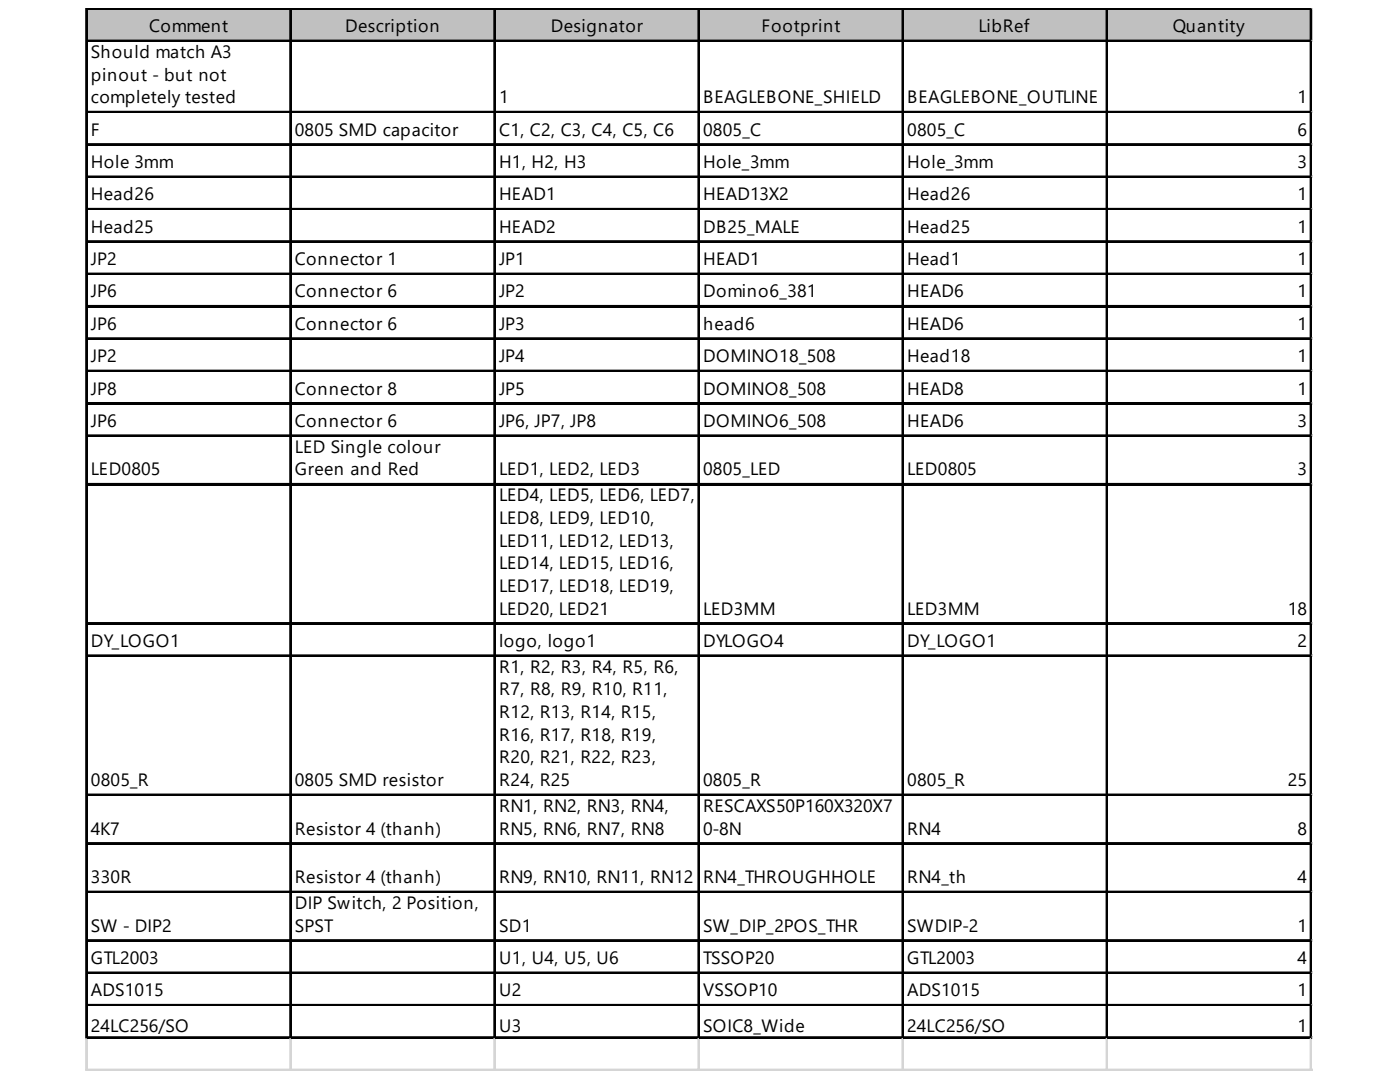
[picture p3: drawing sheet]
<svg xmlns="http://www.w3.org/2000/svg" width="279mm" height="216mm" viewBox="0 0 279 216" stroke-linecap="round" stroke-linejoin="round" font-family="sans-serif">
<defs><g id="words">
<g font-size="3.6">
<text x="18.1" y="11.6">Should match A3</text>
<text x="29.8" y="6.4">Comment</text>
<text x="68.9" y="6.4">Description</text>
<text x="109.9" y="6.4">Designator</text>
<text x="152" y="6.4">Footprint</text>
<text x="195.3" y="6.4">LibRef</text>
<text x="234.1" y="6.4">Quantity</text>
<text x="18.1" y="16.1">pinout - but not</text>
<text x="18.1" y="20.6">completely tested</text>
<text x="99.6" y="20.6">1</text>
<text x="140.3" y="20.6">BEAGLEBONE_SHIELD</text>
<text x="181" y="20.6">BEAGLEBONE_OUTLINE</text>
<text x="258.9" y="20.6">1</text>
<text x="18.1" y="27.1">F</text>
<text x="58.9" y="27.1">0805 SMD capacitor</text>
<text x="99.6" y="27.1">C1, C2, C3, C4, C5, C6</text>
<text x="140.3" y="27.1">0805_C</text>
<text x="181" y="27.1">0805_C</text>
<text x="258.9" y="27.1">6</text>
<text x="18.1" y="33.5">Hole 3mm</text>
<text x="99.6" y="33.5">H1, H2, H3</text>
<text x="140.3" y="33.5">Hole_3mm</text>
<text x="181" y="33.5">Hole_3mm</text>
<text x="258.9" y="33.5">3</text>
<text x="18.1" y="40">Head26</text>
<text x="99.6" y="40">HEAD1</text>
<text x="140.3" y="40">HEAD13X2</text>
<text x="181" y="40">Head26</text>
<text x="258.9" y="40">1</text>
<text x="18.1" y="46.4">Head25</text>
<text x="99.6" y="46.4">HEAD2</text>
<text x="140.3" y="46.4">DB25_MALE</text>
<text x="181" y="46.4">Head25</text>
<text x="258.9" y="46.4">1</text>
<text x="18.1" y="52.9">JP2</text>
<text x="58.9" y="52.9">Connector 1</text>
<text x="99.6" y="52.9">JP1</text>
<text x="140.3" y="52.9">HEAD1</text>
<text x="181" y="52.9">Head1</text>
<text x="258.9" y="52.9">1</text>
<text x="18.1" y="59.3">JP6</text>
<text x="58.9" y="59.3">Connector 6</text>
<text x="99.6" y="59.3">JP2</text>
<text x="140.3" y="59.3">Domino6_381</text>
<text x="181" y="59.3">HEAD6</text>
<text x="258.9" y="59.3">1</text>
<text x="18.1" y="65.8">JP6</text>
<text x="58.9" y="65.8">Connector 6</text>
<text x="99.6" y="65.8">JP3</text>
<text x="140.3" y="65.8">head6</text>
<text x="181" y="65.8">HEAD6</text>
<text x="258.9" y="65.8">1</text>
<text x="18.1" y="72.3">JP2</text>
<text x="99.6" y="72.3">JP4</text>
<text x="140.3" y="72.3">DOMINO18_508</text>
<text x="181" y="72.3">Head18</text>
<text x="258.9" y="72.3">1</text>
<text x="18.1" y="78.7">JP8</text>
<text x="58.9" y="78.7">Connector 8</text>
<text x="99.6" y="78.7">JP5</text>
<text x="140.3" y="78.7">DOMINO8_508</text>
<text x="181" y="78.7">HEAD8</text>
<text x="258.9" y="78.7">1</text>
<text x="18.1" y="85.2">JP6</text>
<text x="58.9" y="85.2">Connector 6</text>
<text x="99.6" y="85.2">JP6, JP7, JP8</text>
<text x="140.3" y="85.2">DOMINO6_508</text>
<text x="181" y="85.2">HEAD6</text>
<text x="258.9" y="85.2">3</text>
<text x="18.1" y="94.9">LED0805</text>
<text x="58.9" y="90.3">LED Single colour</text>
<text x="58.9" y="94.9">Green and Red</text>
<text x="99.6" y="94.9">LED1, LED2, LED3</text>
<text x="140.3" y="94.9">0805_LED</text>
<text x="181" y="94.9">LED0805</text>
<text x="258.9" y="94.9">3</text>
<text x="99.6" y="100">LED4, LED5, LED6, LED7,</text>
<text x="99.6" y="104.5">LED8, LED9, LED10,</text>
<text x="99.6" y="109.1">LED11, LED12, LED13,</text>
<text x="99.6" y="113.6">LED14, LED15, LED16,</text>
<text x="99.6" y="118.1">LED17, LED18, LED19,</text>
<text x="99.6" y="122.6">LED20, LED21</text>
<text x="140.3" y="122.6">LED3MM</text>
<text x="181" y="122.6">LED3MM</text>
<text x="257" y="122.6">18</text>
<text x="18.1" y="129.1">DY_LOGO1</text>
<text x="99.6" y="129.1">logo, logo1</text>
<text x="140.3" y="129.1">DYLOGO4</text>
<text x="181" y="129.1">DY_LOGO1</text>
<text x="258.9" y="129.1">2</text>
<text x="99.6" y="134.2">R1, R2, R3, R4, R5, R6,</text>
<text x="99.6" y="138.8">R7, R8, R9, R10, R11,</text>
<text x="99.6" y="143.3">R12, R13, R14, R15,</text>
<text x="99.6" y="147.8">R16, R17, R18, R19,</text>
<text x="99.6" y="152.3">R20, R21, R22, R23,</text>
<text x="18.1" y="156.8">0805_R</text>
<text x="58.9" y="156.8">0805 SMD resistor</text>
<text x="99.6" y="156.8">R24, R25</text>
<text x="140.3" y="156.8">0805_R</text>
<text x="181" y="156.8">0805_R</text>
<text x="257" y="156.8">25</text>
<text x="18.1" y="166.5">4K7</text>
<text x="58.9" y="166.5">Resistor 4 (thanh)</text>
<text x="99.6" y="162">RN1, RN2, RN3, RN4,</text>
<text x="99.6" y="166.5">RN5, RN6, RN7, RN8</text>
<text x="140.3" y="162">RESCAXS50P160X320X7</text>
<text x="140.3" y="166.5">0-8N</text>
<text x="181" y="166.5">RN4</text>
<text x="258.9" y="166.5">8</text>
<text x="18.1" y="176.2">330R</text>
<text x="58.9" y="176.2">Resistor 4 (thanh)</text>
<text x="99.6" y="176.2">RN9, RN10, RN11, RN12</text>
<text x="140.3" y="176.2">RN4_THROUGHHOLE</text>
<text x="181" y="176.2">RN4_th</text>
<text x="258.9" y="176.2">4</text>
<text x="18.1" y="185.9">SW - DIP2</text>
<text x="58.9" y="181.4">DIP Switch, 2 Position,</text>
<text x="58.9" y="185.9">SPST</text>
<text x="99.6" y="185.9">SD1</text>
<text x="140.3" y="185.9">SW_DIP_2POS_THR</text>
<text x="181" y="185.9">SWDIP-2</text>
<text x="258.9" y="185.9">1</text>
<text x="18.1" y="192.4">GTL2003</text>
<text x="99.6" y="192.4">U1, U4, U5, U6</text>
<text x="140.3" y="192.4">TSSOP20</text>
<text x="181" y="192.4">GTL2003</text>
<text x="258.9" y="192.4">4</text>
<text x="18.1" y="198.8">ADS1015</text>
<text x="99.6" y="198.8">U2</text>
<text x="140.3" y="198.8">VSSOP10</text>
<text x="181" y="198.8">ADS1015</text>
<text x="258.9" y="198.8">1</text>
<text x="18.1" y="205.9">24LC256/SO</text>
<text x="99.6" y="205.9">U3</text>
<text x="140.3" y="205.9">SOIC8_Wide</text>
<text x="181" y="205.9">24LC256/SO</text>
<text x="258.9" y="205.9">1</text>
</g>
</g></defs>
<path d="M17.4 1.9h244.5v6.5h-244.5z" fill="#c0c0c0"/>
<g fill="none" stroke="#000" stroke-width=".32">
<path d="M17.2 1.6v205.7M17.3 1.6v205.7M17.5 1.6h244.4M17.5 1.8h244.4M17.5 8.1h244.4M17.5 8.2h244.4M57.9 1.9v205.4M58.1 1.9v205.4M98.6 1.9v205.4M98.8 1.9v205.4M139.3 1.9v205.4M139.5 1.9v205.4"/>
<path d="M180.1 1.9v205.4M180.2 1.9v205.4M220.8 1.9v205.4M221 1.9v205.4M261.5 1.9v205.4M261.7 1.9v205.4M17.5 22.3h244.4M17.5 22.4h244.4M17.5 28.7h244.4M17.5 28.9h244.4M17.5 35.2h244.4M17.5 35.3h244.4"/>
<path d="M17.5 41.6h244.4M17.5 41.8h244.4M17.5 48.1h244.4M17.5 48.3h244.4M17.5 54.5h244.4M17.5 54.7h244.4M17.5 61h244.4M17.5 61.2h244.4M17.5 67.5h244.4M17.5 67.6h244.4M17.5 73.9h244.4M17.5 74.1h244.4"/>
<path d="M17.5 80.4h244.4M17.5 80.5h244.4M17.5 86.8h244.4M17.5 87h244.4M17.5 96.5h244.4M17.5 96.7h244.4M17.5 124.3h244.4M17.5 124.4h244.4M17.5 130.7h244.4M17.5 130.9h244.4M17.5 158.5h244.4M17.5 158.7h244.4"/>
<path d="M17.5 168.2h244.4M17.5 168.3h244.4M17.5 177.9h244.4M17.5 178h244.4M17.5 187.6h244.4M17.5 187.7h244.4M17.5 194h244.4M17.5 194.2h244.4M17.5 200.5h244.4M17.5 200.6h244.4M17.5 206.9h244.4M17.5 207.1h244.4"/>
</g>
<g fill="none" stroke="#d4d4d4" stroke-width=".32">
<path d="M261.9 1.6h.1M17.2 207.3v6.4M17.3 207.3v6.4M57.9 207.3v6.4M58.1 207.3v6.4M98.6 207.3v6.4M98.8 207.3v6.4M139.3 207.3v6.4M139.5 207.3v6.4M180.1 207.3v6.4M180.2 207.3v6.4M220.8 207.3v6.4"/>
<path d="M221 207.3v6.4M261.5 207.3v6.4M261.7 207.3v6.4"/>
</g>
<path d="M261.9 1.6v.3z" fill="#d4d4d4"/>
<path d="M261.9 8.1h.1" fill="none" stroke="#d4d4d4" stroke-width=".32"/>
<path d="M261.9 8.1v.3z" fill="#d4d4d4"/>
<path d="M261.9 22.3h.1" fill="none" stroke="#d4d4d4" stroke-width=".32"/>
<path d="M261.9 22.3v.3z" fill="#d4d4d4"/>
<path d="M261.9 28.7h.1" fill="none" stroke="#d4d4d4" stroke-width=".32"/>
<path d="M261.9 28.7v.3z" fill="#d4d4d4"/>
<path d="M261.9 35.2h.1" fill="none" stroke="#d4d4d4" stroke-width=".32"/>
<path d="M261.9 35.2v.3z" fill="#d4d4d4"/>
<path d="M261.9 41.6h.1" fill="none" stroke="#d4d4d4" stroke-width=".32"/>
<path d="M261.9 41.6v.4z" fill="#d4d4d4"/>
<path d="M261.9 48.1h.1" fill="none" stroke="#d4d4d4" stroke-width=".32"/>
<path d="M261.9 48.1v.3z" fill="#d4d4d4"/>
<path d="M261.9 54.5h.1" fill="none" stroke="#d4d4d4" stroke-width=".32"/>
<path d="M261.9 54.5v.4z" fill="#d4d4d4"/>
<path d="M261.9 61h.1" fill="none" stroke="#d4d4d4" stroke-width=".32"/>
<path d="M261.9 61v.3z" fill="#d4d4d4"/>
<path d="M261.9 67.5h.1" fill="none" stroke="#d4d4d4" stroke-width=".32"/>
<path d="M261.9 67.5v.3z" fill="#d4d4d4"/>
<path d="M261.9 73.9h.1" fill="none" stroke="#d4d4d4" stroke-width=".32"/>
<path d="M261.9 73.9v.3z" fill="#d4d4d4"/>
<path d="M261.9 80.4h.1" fill="none" stroke="#d4d4d4" stroke-width=".32"/>
<path d="M261.9 80.4v.3z" fill="#d4d4d4"/>
<path d="M261.9 86.8h.1" fill="none" stroke="#d4d4d4" stroke-width=".32"/>
<path d="M261.9 86.8v.4z" fill="#d4d4d4"/>
<path d="M261.9 96.5h.1" fill="none" stroke="#d4d4d4" stroke-width=".32"/>
<path d="M261.9 96.5v.3z" fill="#d4d4d4"/>
<path d="M261.9 124.3h.1" fill="none" stroke="#d4d4d4" stroke-width=".32"/>
<path d="M261.9 124.3v.3z" fill="#d4d4d4"/>
<path d="M261.9 130.7h.1" fill="none" stroke="#d4d4d4" stroke-width=".32"/>
<path d="M261.9 130.7v.4z" fill="#d4d4d4"/>
<path d="M261.9 158.5h.1" fill="none" stroke="#d4d4d4" stroke-width=".32"/>
<path d="M261.9 158.5v.3z" fill="#d4d4d4"/>
<path d="M261.9 168.2h.1" fill="none" stroke="#d4d4d4" stroke-width=".32"/>
<path d="M261.9 168.2v.3z" fill="#d4d4d4"/>
<path d="M261.9 177.9h.1" fill="none" stroke="#d4d4d4" stroke-width=".32"/>
<path d="M261.9 177.9v.3z" fill="#d4d4d4"/>
<path d="M261.9 187.6h.1" fill="none" stroke="#d4d4d4" stroke-width=".32"/>
<path d="M261.9 187.6v.3z" fill="#d4d4d4"/>
<path d="M261.9 194h.1" fill="none" stroke="#d4d4d4" stroke-width=".32"/>
<path d="M261.9 194v.3z" fill="#d4d4d4"/>
<path d="M261.9 200.5h.1" fill="none" stroke="#d4d4d4" stroke-width=".32"/>
<path d="M261.9 200.5v.3z" fill="#d4d4d4"/>
<path d="M261.9 206.9h.1" fill="none" stroke="#d4d4d4" stroke-width=".32"/>
<path d="M261.9 206.9v.4z" fill="#d4d4d4"/>
<path d="M17.2 213.4h244.7M17.2 213.5h244.7" fill="none" stroke="#d4d4d4" stroke-width=".32"/>
<use href="#words"/>
</svg>
